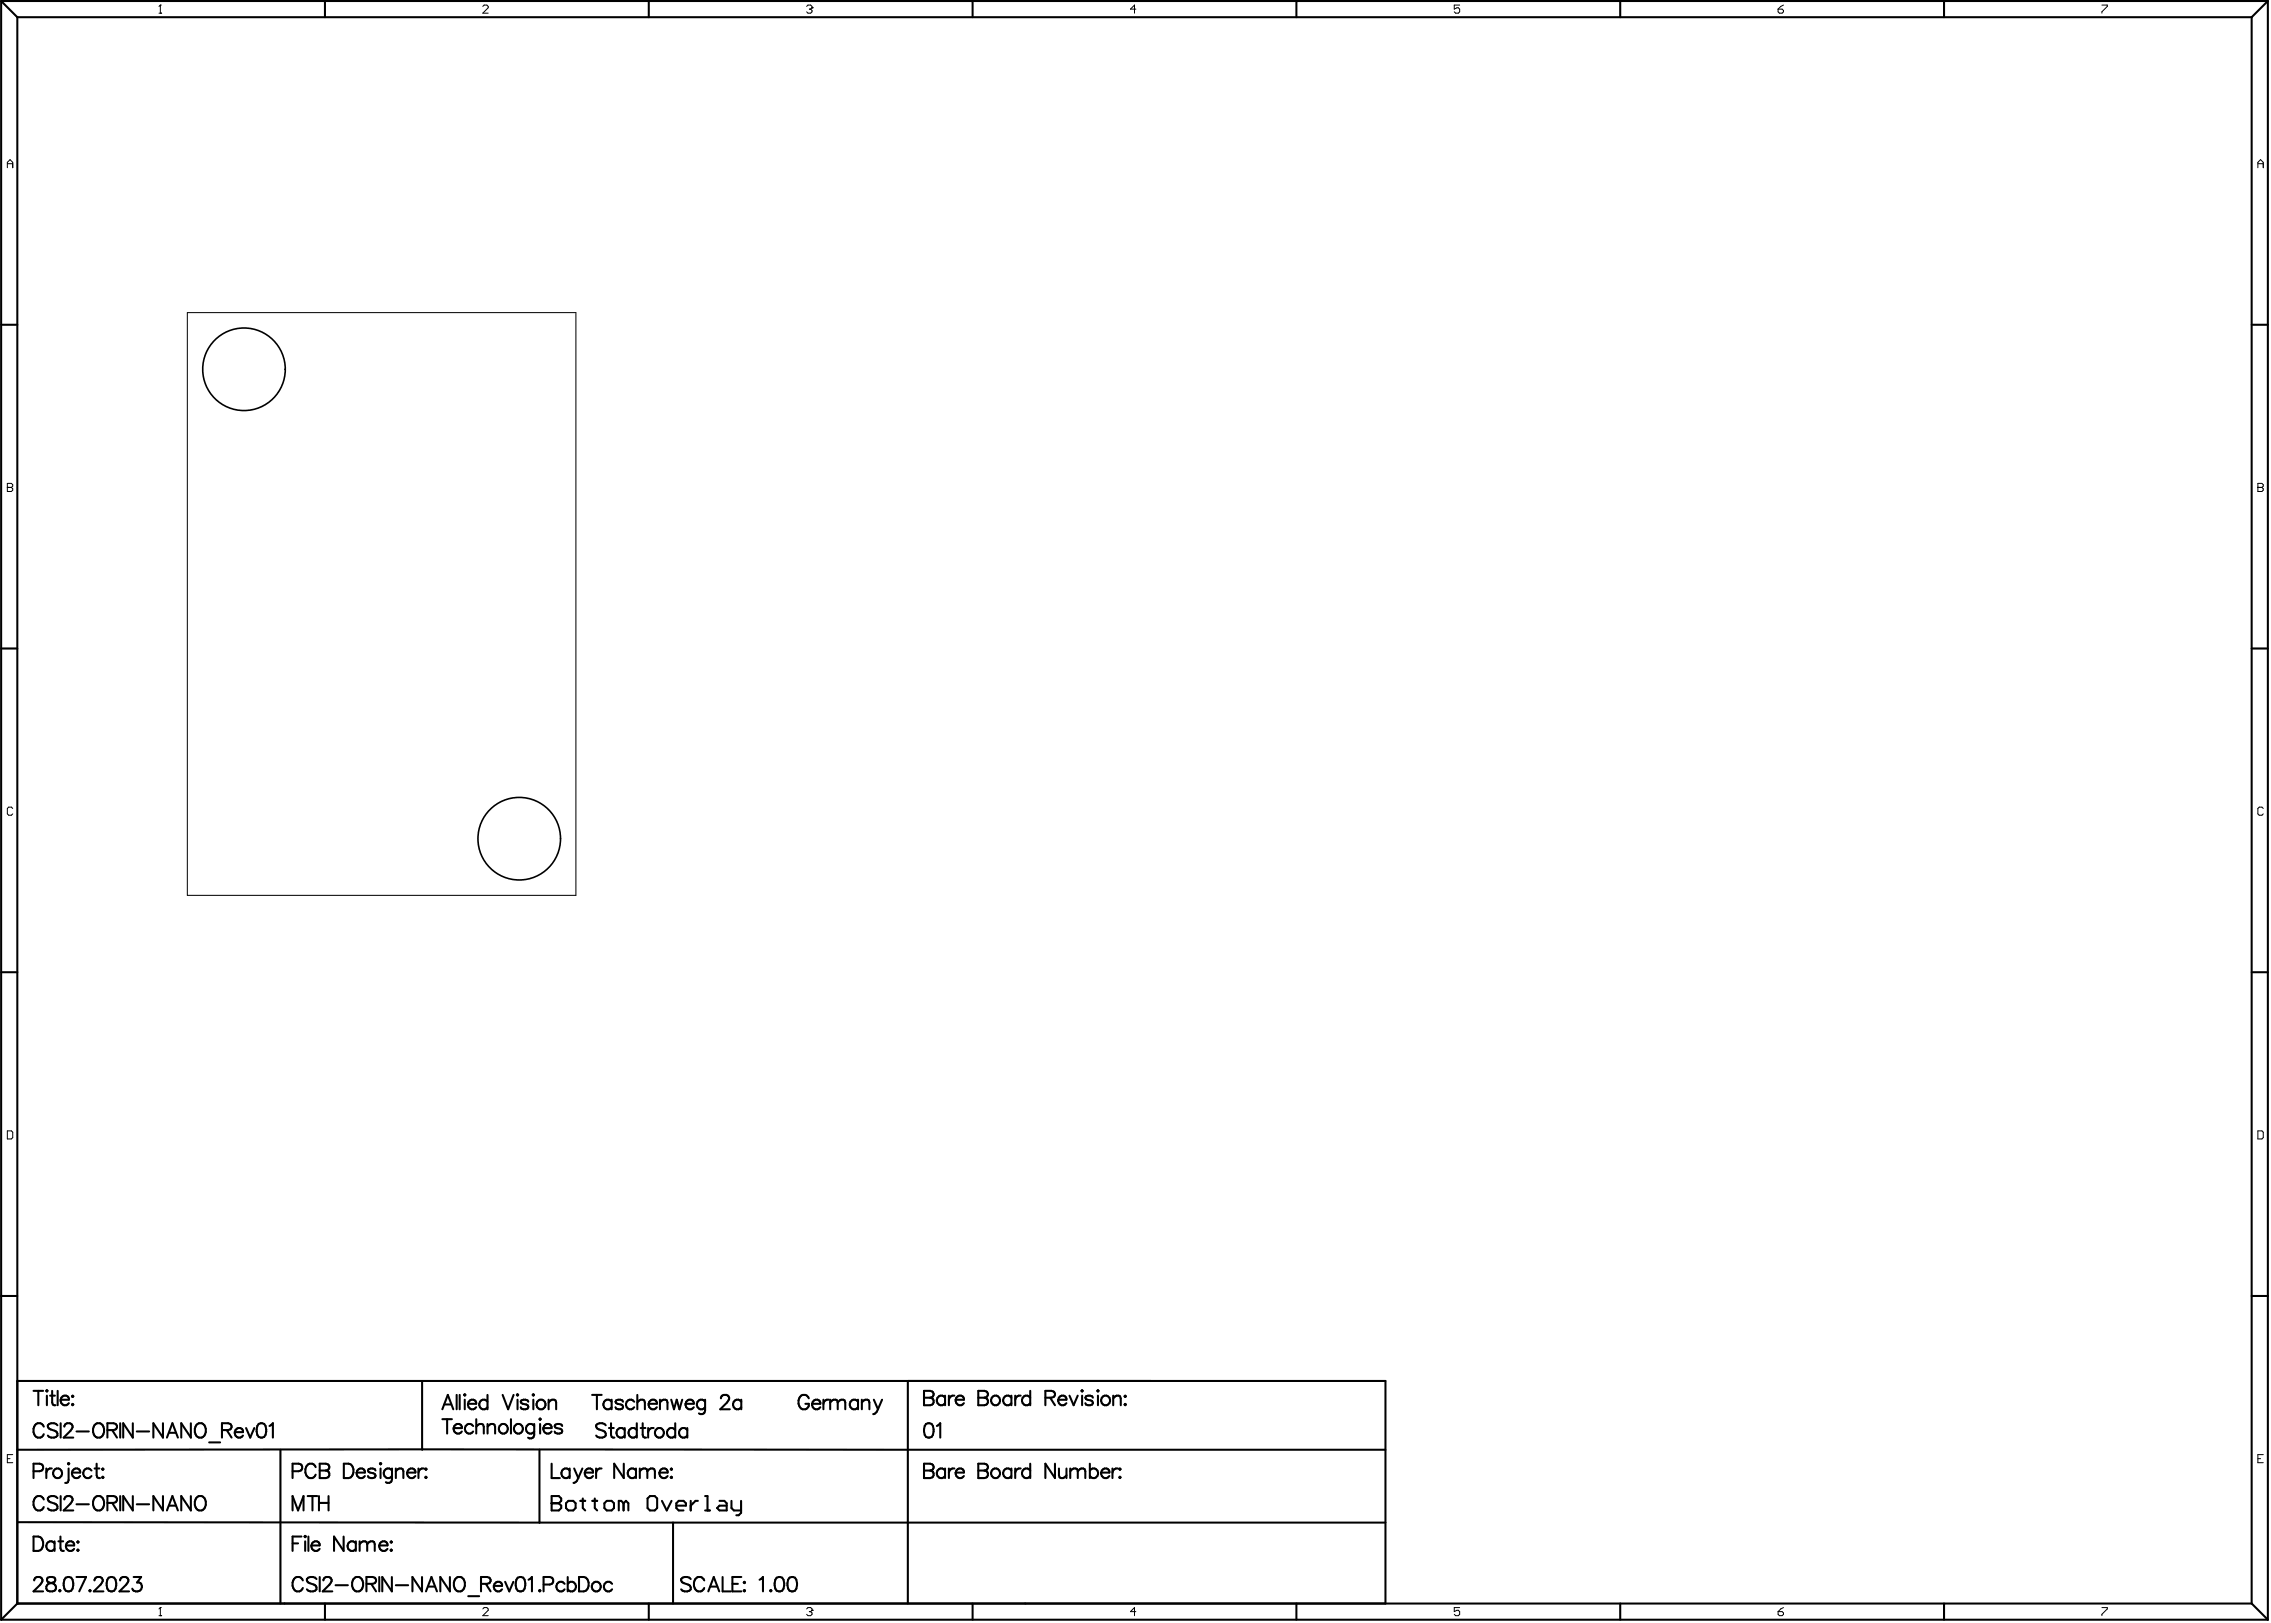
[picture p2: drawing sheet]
<svg xmlns="http://www.w3.org/2000/svg" width="234mm" height="167mm" viewBox="0 0 234 167" stroke-linecap="round" stroke-linejoin="round" font-family="sans-serif">
<g fill="none" stroke="#000" stroke-width=".21">
<path d="M.1 .1l1.7 1.7M.1 .1h233.1M.1 .1v166.4M1.8 1.8v163.1M1.8 1.8h229.8M33.4 .1v1.7M66.7 .1v1.7M100 .1v1.7M133.3 .1v1.7M166.6 .1v1.7M199.9 .1v1.7M231.6 1.8v163.1"/>
<path d="M233.2 .1l-1.6 1.7M233.2 .1v166.4M.1 33.4h1.7M231.6 33.4h1.6M.1 66.7h1.7M231.6 66.7h1.6M.1 100h1.7M231.6 100h1.6M.1 133.2h1.7M231.6 133.2h1.6M1.8 149.1h140.7M1.8 142h140.7v22.9"/>
<path d="M1.8 156.5h53.7M3.4 143h1M3.4 151.3h.7a.39 .39 0 0 0 .3-.4 .39 .39 0 0 0-.3-.4h-.7v1.5M3.4 158h.5a.79 .79 0 0 1 .6 .7 .79 .79 0 0 1-.6 .8h-.5zM3.9 143v1.5M4.5 146.7a.54 .54 0 0 0-.6-.4 .54 .54 0 0 0-.5 .6 .65 .65 0 0 0 .2 .7 .65 .65 0 0 0 .7 .1l.2-.2M4.5 154.2a.54 .54 0 0 0-.6-.4 .54 .54 0 0 0-.5 .6 .65 .65 0 0 0 .2 .7 .65 .65 0 0 0 .7 .1l.2-.3M4.8 143v-.1l.1 .1-.1 .1zM4.8 151v1M4.8 143.5v1M5.2 143.5h.4M5.3 151a.48 .48 0 0 0-.5 .4"/>
<path d="M5.4 143v1.2v.2l.3 .1M5.6 158.7a.47 .47 0 0 0-.7-.1 .47 .47 0 0 0 0 .7 .47 .47 0 0 0 .7-.1M5.6 158.5v1M5.9 146.5a.56 .56 0 0 0-.5-.2 .56 .56 0 0 0-.5 .4l.2 .2 .5 .2a.36 .36 0 0 1 .3 .3 .36 .36 0 0 1-.1 .3 .68 .68 0 0 1-.9-.1M5.9 154a.56 .56 0 0 0-.5-.2 .56 .56 0 0 0-.5 .4l.2 .2 .5 .2a.36 .36 0 0 1 .3 .3 .36 .36 0 0 1-.1 .3 .68 .68 0 0 1-.9-.1M5.9 143v1.5M6 158.5h.5M6.2 158v1.2l.1 .2 .3 .1M6.2 143.9a.47 .47 0 0 0 .3 .5 .47 .47 0 0 0 .6-.1M6.2 146.3v1.5M6.2 153.8v1.5M6.3 143.7a.41 .41 0 0 1 .5-.2 .41 .41 0 0 1 .3 .4h-.9z"/>
<path d="M6.6 146.7l.2-.3 .4-.1a.36 .36 0 0 1 .2 .6l-.9 .9h1M6.6 154.2l.2-.3 .4-.1a.36 .36 0 0 1 .2 .6l-.9 .9h1M6.8 158.9a.47 .47 0 0 0 .3 .5 .47 .47 0 0 0 .5-.2M6.9 158.7a.41 .41 0 0 1 .4-.2 .41 .41 0 0 1 .3 .4h-.8zM7 150.5l.1-.1v.1v.1zM7.1 151v1.2l-.1 .2-.3 .1M7.4 151.4a.47 .47 0 0 0 .3 .5 .47 .47 0 0 0 .5-.1M7.4 143.6l.1-.1v.1zM7.4 144.4l.1-.1v.1v.1zM7.5 151.2a.41 .41 0 0 1 .4-.2 .41 .41 0 0 1 .3 .4h-.8zM7.9 147.2h1.2M7.9 154.7h1.2"/>
<path d="M7.9 158.5h.1h.1l-.1 .1zM7.9 159.4l.1-.1 .1 .1-.1 .1zM9.4 151.2a.47 .47 0 0 0-.7-.1 .47 .47 0 0 0 0 .7 .47 .47 0 0 0 .7 0M9.7 146.5a.55 .55 0 0 1 .6-.2 .55 .55 0 0 1 .4 .6 .65 .65 0 0 1-.1 .7 .65 .65 0 0 1-.7 .1 .92 .92 0 0 1-.2-1.2zM9.7 151h.5M9.9 153.9a.68 .68 0 0 1 .7 .2 .68 .68 0 0 1 0 .8 .54 .54 0 0 1-.6 .4 .54 .54 0 0 1-.4-.6 .9 .9 0 0 1 .3-.8zM9.9 150.5v1.2l.1 .2 .3 .1M10.5 151.9l.1-.1v.1v.1zM10.5 151h.1v.1zM11 147h.9a.34 .34 0 0 0 0-.6l-.9-.1v1.5M11 154.5l.9-.1a.34 .34 0 0 0 0-.5l-.9-.1v1.5M11.5 147l.5 .8"/>
<path d="M11.5 154.5l.5 .8M12.4 146.3v1.5M12.4 153.8v1.5M13.7 146.3v1.5l-1-1.5v1.5M13.7 153.8v1.5l-1-1.5v1.5M14.1 147.2h1.2M14.1 154.7h1.2M16.8 146.3v1.5l-1-1.5v1.5M16.8 153.8v1.5l-1-1.5v1.5M17.2 147.8l.5-1.5 .6 1.5M17.2 155.3l.5-1.5 .6 1.5M17.4 147.3h.7"/>
<path d="M17.4 154.8h.7M19.6 146.3v1.5l-1-1.5v1.5M19.6 153.8v1.5l-1-1.5v1.5M20.2 146.5a.55 .55 0 0 1 .6-.2 .55 .55 0 0 1 .4 .6 .65 .65 0 0 1-.2 .7 .65 .65 0 0 1-.7 .1 .92 .92 0 0 1-.1-1.2zM20.2 154a.55 .55 0 0 1 .6-.2 .55 .55 0 0 1 .4 .6 .65 .65 0 0 1-.2 .7 .65 .65 0 0 1-.7 .1 .92 .92 0 0 1-.1-1.2zM21.5 148.3h1.1M22.8 147h.9a.34 .34 0 0 0 0-.6l-.9-.1v1.5M23.3 147l.5 .8M24.1 147.2a.47 .47 0 0 0 .3 .6 .47 .47 0 0 0 .6-.2M24.2 147a.41 .41 0 0 1 .5-.2 .41 .41 0 0 1 .3 .4h-.9zM25.3 146.8l.4 1 .5-1M26.6 146.4a.48 .48 0 0 1 .7 .2 1.22 1.22 0 0 1-.1 1.1 .48 .48 0 0 1-.7-.2 1.22 1.22 0 0 1 .1-1.1z"/>
<path d="M27.7 146.6l.4-.3v1.5M28.8 149.1v15.8M30.1 151.3h.6a.39 .39 0 0 0 .4-.4 .39 .39 0 0 0-.4-.4h-.6v1.5M30.1 155.3v-1.5l.6 1.5 .5-1.5v1.5M30.1 158.7h.6M31 158h-.9v1.5M31.3 158l.1-.1 .1 .1h-.1zM31.4 158.5v1M31.6 153.8h1M31.7 158v1.5M32 158.9a.47 .47 0 0 0 .3 .5 .47 .47 0 0 0 .6-.2M32.1 158.7a.41 .41 0 0 1 .5-.2 .41 .41 0 0 1 .3 .4h-.9z"/>
<path d="M32.1 153.8v1.5M32.5 150.8a.54 .54 0 0 0-.7-.3 .54 .54 0 0 0-.4 .5 .65 .65 0 0 0 .1 .8 .65 .65 0 0 0 .8 .1l.2-.3M32.8 153.8v1.5M32.8 154.5h1M32.9 150.5l.8 .1a.34 .34 0 0 1 0 .5l-.2 .1a.39 .39 0 0 1 .4 .4 .39 .39 0 0 1-.4 .4h-.6zM32.9 151.2h.6M33.8 153.8v1.5M35.3 158v1.5l-.9-1.5v1.5M35.4 150.5h.5a.79 .79 0 0 1 .5 .7 .79 .79 0 0 1-.5 .8h-.5zM36.6 158.7a.47 .47 0 0 0-.7-.1 .47 .47 0 0 0 0 .7 .47 .47 0 0 0 .7-.1M36.6 158.5v1M36.7 151.4a.47 .47 0 0 0 .3 .5 .47 .47 0 0 0 .5-.1"/>
<path d="M36.7 151.2a.41 .41 0 0 1 .5-.2 .41 .41 0 0 1 .3 .4h-.8zM37 158.7l.3-.2h.4l.1 .2M37 158.5v1M37.8 158.7l.3-.2h.4v1M37.8 158.7v.8M38.6 151.2a.45 .45 0 0 0-.8 0l.2 .2 .5 .1 .1 .3a.45 .45 0 0 1-.8 0M39 158.9a.47 .47 0 0 0 .3 .5 .47 .47 0 0 0 .5-.2M39.1 150.5v-.1l.1 .1-.1 .1zM39.1 158.7a.41 .41 0 0 1 .4-.2 .41 .41 0 0 1 .3 .4h-.8zM39.1 151v1M40.2 158.5h.1l-.1 .1v-.1zM40.2 159.3l.1 .1-.1 .1v-.1z"/>
<path d="M40.3 151.2a.47 .47 0 0 0-.7-.1 .47 .47 0 0 0 0 .7 .47 .47 0 0 0 .7 0M40.3 151v1.1a.39 .39 0 0 1-.2 .3 .39 .39 0 0 1-.4 0M40.7 151.3l.4-.3h.3l.1 1M40.7 151v1M41.9 151.4a.47 .47 0 0 0 .2 .5 .47 .47 0 0 0 .6-.1M41.9 151.2a.41 .41 0 0 1 .5-.2 .41 .41 0 0 1 .3 .4h-.8zM43 151v1M43.4 142v7.1M43.6 151a.48 .48 0 0 0-.6 .4M43.7 151h.1h.1l-.1 .1zM43.7 151.9l.1-.1 .1 .1-.1 .1zM45.5 145.9h1"/>
<path d="M45.5 144.9l.6-1.5 .5 1.5M45.7 144.4h.7M46 145.9v1.5M46.7 146.8a.47 .47 0 0 0 .2 .6 .47 .47 0 0 0 .6-.2M46.7 146.6a.41 .41 0 0 1 .5-.2 .41 .41 0 0 1 .3 .4h-.8zM47 143.4v1.5M47.3 143.4v1.5M47.7 143.4l.1-.1 .1 .1-.1 .1zM47.8 143.9v1M48.1 144.3a.47 .47 0 0 0 .3 .6 .47 .47 0 0 0 .6-.2M48.2 144.1a.41 .41 0 0 1 .5-.2 .41 .41 0 0 1 .3 .4h-.9zM48.7 146.6a.47 .47 0 0 0-.7-.1 .47 .47 0 0 0 0 .7 .47 .47 0 0 0 .7 0"/>
<path d="M49 146.7l.3-.3 .4 .1 .1 .9M49 145.9v1.5M50.1 144.1a.47 .47 0 0 0-.7-.1 .47 .47 0 0 0 0 .7 .47 .47 0 0 0 .7 0M50.1 143.4v1.5M50.1 146.7l.4-.3 .3 .1 .1 .9M50.1 146.4v1M51.7 143.4l.6 1.5 .5-1.5M52.5 145.9v1.5M53.1 143.4l.1-.1 .1 .1-.1 .1zM53.2 143.9v1M54.3 144.1a.45 .45 0 0 0-.8 0l.3 .2 .5 .2v.2a.45 .45 0 0 1-.8 0M54.8 143.4v-.1l.1 .1-.1 .1z"/>
<path d="M54.8 143.9v1M54.9 146.6a.47 .47 0 0 0-.7-.1 .47 .47 0 0 0 0 .7 .47 .47 0 0 0 .7 0M54.9 146.4v1.1a.39 .39 0 0 1-.2 .4 .39 .39 0 0 1-.4-.1M55.5 145.9v-.1l.1 .1-.1 .1zM55.5 156.5h87M55.5 149.1v7.4M55.5 146.4v1M55.9 146.8a.47 .47 0 0 0 .3 .6 .47 .47 0 0 0 .5-.2M55.9 146.6a.41 .41 0 0 1 .5-.2 .41 .41 0 0 1 .3 .4h-.8zM56.4 144.2l.4-.3 .3 .1 .1 .9M56.4 143.9v1M56.7 154.6h.1"/>
<path d="M56.7 150.5v1.5h.9M56.7 153.8h.8l.2 .3v.2l-.2 .3 .2 .2v.2l-.2 .3h-.8zM56.7 154.6h.8M57.8 146.6a.45 .45 0 0 0-.8 0l.2 .2 .5 .2 .1 .2a.45 .45 0 0 1-.8 0M58.2 154.6l.3-.3h.4l.3 .3v.4l-.3 .3h-.4l-.3-.3zM58.6 151.2a.47 .47 0 0 0-.7-.1 .47 .47 0 0 0 0 .7 .47 .47 0 0 0 .7 0M58.6 151v1M59 151l.5 1M59.5 152a.57 .57 0 0 1-.5 .5M59.7 154.3h.5M59.9 151l-.4 1M59.9 154.1v.9l.3 .3"/>
<path d="M60.1 151.4a.47 .47 0 0 0 .3 .5 .47 .47 0 0 0 .6-.1M60.2 151.2a.41 .41 0 0 1 .5-.2 .41 .41 0 0 1 .3 .4h-.9zM60.9 143.4h1M60.9 154.3h.5M61.2 154.1v.9l.2 .3M61.3 151v1M61.4 143.4v1.5M61.9 151a.48 .48 0 0 0-.6 .4M62.2 154.6l.2-.3h.5l.2 .3v.4l-.2 .3h-.5l-.2-.3zM62.3 146.5a.56 .56 0 0 0-.5-.2 .56 .56 0 0 0-.5 .4l.1 .2 .6 .2a.36 .36 0 0 1 .3 .3 .36 .36 0 0 1-.1 .3 .68 .68 0 0 1-.9-.1M62.6 146.8h.5M62.8 146.3v1.2l.1 .2 .3 .1"/>
<path d="M62.9 144.1a.47 .47 0 0 0-.7-.1 .47 .47 0 0 0 0 .7 .47 .47 0 0 0 .7 0M62.9 143.9v1M64.1 144.1a.45 .45 0 0 0-.8 0l.2 .2 .5 .2 .1 .2a.45 .45 0 0 1-.8 0M64.1 154.6l-.2-.3h-.3v1M64.1 154.6v.7M64.1 154.6l.3-.3 .2 .3v.7M64.1 150.5v1.5l-.9-1.5v1.5M64.2 147a.47 .47 0 0 0-.7 0 .47 .47 0 0 0 0 .7 .47 .47 0 0 0 .7-.1M64.2 146.8v1M65.2 144.1a.47 .47 0 0 0-.7-.1 .47 .47 0 0 0 0 .7 .47 .47 0 0 0 .7 0M65.4 151.2a.47 .47 0 0 0-.7-.1 .47 .47 0 0 0 0 .7 .47 .47 0 0 0 .7 0M65.4 151v1"/>
<path d="M65.5 147a.47 .47 0 0 0-.7 0 .47 .47 0 0 0 0 .7 .47 .47 0 0 0 .7-.1M65.5 146.3v1.5M65.5 144.2l.4-.3 .3 .1 .1 .9M65.5 143.4v1.5M65.8 151.3l.3-.3h.4l.1 .3M65.8 151v1M65.9 146.8h.5M66.1 146.3v1.2l.1 .2 .2 .1M66.6 151.3l.3-.3h.4v1M66.6 151.3v.7M66.6 154.1l.2-.3h.5l.3 .3v.9l-.3 .3h-.5l-.2-.3zM66.7 146.8v1"/>
<path d="M66.7 144.3a.47 .47 0 0 0 .3 .6 .47 .47 0 0 0 .5-.2M66.9 144a.39 .39 0 0 1 .5-.1 .39 .39 0 0 1 .1 .4h-.8zM67.2 146.8a.48 .48 0 0 0-.5 .4M67.8 151.4a.47 .47 0 0 0 .3 .5 .47 .47 0 0 0 .6-.1M67.9 144.2l.3-.3 .4 .1v.9M67.9 143.9v1M67.9 151.2a.41 .41 0 0 1 .5-.2 .41 .41 0 0 1 .3 .4h-.9zM68.1 154.3l.5 1 .5-1M69 151.9v-.1l.1 .1-.1 .1zM69 151h.1l-.1 .1zM69 143.9l.3 1 .3-1 .3 1 .3-1M69.2 156.5v8.4"/>
<path d="M69.4 147a.47 .47 0 0 0-.7 0 .47 .47 0 0 0 0 .7 .47 .47 0 0 0 .7-.1M69.4 146.3v1.5M69.6 154.8h.9v-.2l-.2-.3h-.5l-.2 .3v.4l.2 .3h.5M70.5 144.3a.47 .47 0 0 0 .3 .6 .47 .47 0 0 0 .5-.2M70.7 147a.47 .47 0 0 0-.7 0 .47 .47 0 0 0 0 .7 .47 .47 0 0 0 .7-.1M70.7 146.8v1M70.7 144a.39 .39 0 0 1 .4-.1 .39 .39 0 0 1 .2 .4h-.8zM71 154.3v1M71.8 154.3h-.3l-.5 .5M72.5 144.1a.47 .47 0 0 0-.7-.1 .47 .47 0 0 0 0 .7 .47 .47 0 0 0 .7 0M72.5 143.9v1.1a.39 .39 0 0 1-.2 .4 .39 .39 0 0 1-.4-.1M72.5 153.8h.3v1.5"/>
<path d="M72.5 155.3h.5M74 154.3h.5l.2 .3v.7h-.7l-.3-.3 .3-.2h.7M74.1 143.8l.2-.3 .4-.1a.36 .36 0 0 1 .2 .6l-.8 .9h1M75.2 154.3v.7l.3 .3h.7M76.2 154.3v1.2l-.2 .3h-.3M76.2 144.1a.47 .47 0 0 0-.7-.1 .47 .47 0 0 0 0 .7 .47 .47 0 0 0 .7 0M76.2 143.9v1M83.2 143.8a.54 .54 0 0 0-.6-.4 .54 .54 0 0 0-.5 .6 .65 .65 0 0 0 .2 .7 .65 .65 0 0 0 .7 .1l.2-.3v-.2h-.4M83.5 144.3a.47 .47 0 0 0 .3 .6 .47 .47 0 0 0 .6-.2M83.7 144a.39 .39 0 0 1 .5-.1 .39 .39 0 0 1 .2 .4h-.9zM84.7 143.9v1M85.2 143.9a.48 .48 0 0 0-.5 .4"/>
<path d="M85.4 144.2l.3-.3 .4 .1v.2M85.4 143.9v1M86.1 144.2l.4-.3 .4 .1v.9M86.1 144.2v.7M88.2 144.1a.47 .47 0 0 0-.7-.1 .47 .47 0 0 0 0 .7 .47 .47 0 0 0 .7 0M88.2 143.9v1M88.6 144.2l.4-.3 .3 .1 .1 .9M88.6 143.9v1M89.9 143.9l.4 1M90.3 144.9a.57 .57 0 0 1-.5 .5M90.7 143.9l-.4 1M93.4 142v22.9"/>
<path d="M95 143l.9 .1a.34 .34 0 0 1 0 .5l-.2 .1a.39 .39 0 0 1 .3 .4 .39 .39 0 0 1-.3 .4h-.7zM95 150.5l.9 .1a.34 .34 0 0 1 0 .5l-.2 .1a.39 .39 0 0 1 .3 .4 .39 .39 0 0 1-.3 .4h-.7zM95 143.7h.7M95 151.2h.7M95.2 146.4a.48 .48 0 0 1 .7 .2 1.22 1.22 0 0 1-.1 1.1 .48 .48 0 0 1-.7-.2 1.22 1.22 0 0 1 .1-1.1zM96.3 146.6l.4-.3v1.5M97.2 143.7a.47 .47 0 0 0-.7-.1 .47 .47 0 0 0 0 .7 .47 .47 0 0 0 .7 0M97.2 143.5v1M97.2 151v1M97.2 151.2a.47 .47 0 0 0-.7-.1 .47 .47 0 0 0 0 .7 .47 .47 0 0 0 .7 0M97.6 143.5v1M97.6 151v1"/>
<path d="M98.1 143.5a.48 .48 0 0 0-.5 .4M98.1 151a.48 .48 0 0 0-.5 .4M98.3 143.9a.47 .47 0 0 0 .3 .5 .47 .47 0 0 0 .5-.1M98.3 151.4a.47 .47 0 0 0 .3 .5 .47 .47 0 0 0 .5-.1M98.3 143.7a.41 .41 0 0 1 .5-.2 .41 .41 0 0 1 .3 .4h-.8zM98.3 151.2a.41 .41 0 0 1 .5-.2 .41 .41 0 0 1 .3 .4h-.8zM100.6 143l.8 .1a.34 .34 0 0 1 0 .5l-.2 .1a.39 .39 0 0 1 .4 .4 .39 .39 0 0 1-.4 .4h-.6zM100.6 143.7h.6M100.6 150.5l.8 .1a.34 .34 0 0 1 0 .5l-.2 .1a.39 .39 0 0 1 .4 .4 .39 .39 0 0 1-.4 .4h-.6zM100.6 151.2h.6M104 143.7a.47 .47 0 0 0-.7-.1 .47 .47 0 0 0 0 .7 .47 .47 0 0 0 .7 0M104 143.5v1"/>
<path d="M104 151v1M104 151.2a.47 .47 0 0 0-.7-.1 .47 .47 0 0 0 0 .7 .47 .47 0 0 0 .7 0M104.4 143.5v1M104.4 151v1M105 143.5a.48 .48 0 0 0-.6 .4M105 151a.48 .48 0 0 0-.6 .4M105.9 143.7a.47 .47 0 0 0-.7-.1 .47 .47 0 0 0 0 .7 .47 .47 0 0 0 .7 0M105.9 143v1.5M105.9 150.5v1.5M105.9 151.2a.47 .47 0 0 0-.7-.1 .47 .47 0 0 0 0 .7 .47 .47 0 0 0 .7 0M107.5 143.7l.8-.1a.34 .34 0 0 0 0-.5l-.8-.1v1.5M108 143.7l.5 .8"/>
<path d="M108.5 150.5v1.5l-1-1.5v1.5M108.8 143.9a.47 .47 0 0 0 .3 .5 .47 .47 0 0 0 .6-.1M108.9 143.7a.41 .41 0 0 1 .5-.2 .41 .41 0 0 1 .3 .4h-.9zM108.9 151l.1 .9 .3 .1 .4-.3M109.7 151v1M110 143.5l.4 1 .4-1M110.1 151.3l.3-.3h.4v.3M110.1 151v1M110.8 151.3l.4-.3h.3l.1 1M110.8 151.3v.7M111.2 143l.1-.1v.1v.1zM111.3 143.5v1"/>
<path d="M112.1 151.2a.47 .47 0 0 1 .7-.1 .47 .47 0 0 1 0 .7 .47 .47 0 0 1-.7 0M112.1 150.5v1.5M112.4 143.7a.45 .45 0 0 0-.8 0l.1 .1 .6 .3 .1 .2a.45 .45 0 0 1-.8 0M112.8 143l.1-.1 .1 .1-.1 .1zM112.9 143.5v1M113.2 151.4a.47 .47 0 0 0 .3 .5 .47 .47 0 0 0 .6-.1M113.3 151.2a.41 .41 0 0 1 .5-.2 .41 .41 0 0 1 .3 .4h-.9zM114.4 151v1M114.5 143.8l.3-.3 .4 .1 .1 .9M114.5 143.5v1M115 151a.48 .48 0 0 0-.6 .4M115.1 151h.1v.1z"/>
<path d="M115.1 151.9l.1-.1v.1v.1zM115.6 143.6l.1-.1 .1 .1h-.1zM115.6 144.4l.1-.1 .1 .1-.1 .1zM.1 166.5h233.1M1.8 164.9h.1M1.8 164.9h229.8M1.8 164.9l-1.7 1.6M3.5 162.5l.2-.3 .4-.1a.36 .36 0 0 1 .2 .6l-.9 .9h1M4.9 162.2a.3 .3 0 0 0 .1 .5 .61 .61 0 0 1 .8 .6 .52 .52 0 0 1-.6 .3 .52 .52 0 0 1-.4-.5 .68 .68 0 0 1 .7-.4 .3 .3 0 0 0 .1-.5l-.2-.1zM6.1 163.5h.1v.1zM6.8 162.2a.48 .48 0 0 1 .7 .2 1.22 1.22 0 0 1-.2 1.1 .48 .48 0 0 1-.7-.2 1.22 1.22 0 0 1 .2-1.1zM7.9 162.1h1l-.8 1.5"/>
<path d="M9.2 163.5h.1v.1zM9.7 162.5l.2-.3 .4-.1a.36 .36 0 0 1 .2 .6l-.9 .9h1M11.2 162.2a.48 .48 0 0 1 .7 .2 1.22 1.22 0 0 1-.2 1.1 .48 .48 0 0 1-.7-.2 1.22 1.22 0 0 1 .2-1.1zM12.4 162.5l.1-.3 .4-.1a.36 .36 0 0 1 .2 .6l-.8 .9h1M13.7 162.1h.8l-.4 .6a.48 .48 0 0 1 .5 .5 .48 .48 0 0 1-.6 .4l-.3-.1-.1-.2M31.1 162.5a.54 .54 0 0 0-.6-.4 .54 .54 0 0 0-.4 .6 .65 .65 0 0 0 .1 .7 .65 .65 0 0 0 .7 .1l.2-.2M32.5 162.3a.56 .56 0 0 0-.5-.2 .56 .56 0 0 0-.4 .4l.1 .2 .6 .2a.36 .36 0 0 1 .2 .3 .36 .36 0 0 1-.1 .3 .68 .68 0 0 1-.8-.1M32.9 162.1v1.5M33.3 162.5l.1-.3 .4-.1a.36 .36 0 0 1 .2 .6l-.8 .9h1M33.4 164.9v1.6M34.5 163h1.3M36.4 162.3a.55 .55 0 0 1 .6-.1 .55 .55 0 0 1 .3 .5 .65 .65 0 0 1-.1 .7 .65 .65 0 0 1-.7 .1 .92 .92 0 0 1-.1-1.2z"/>
<path d="M37.7 162.8h.8a.34 .34 0 0 0 0-.6l-.8-.1v1.5M38.2 162.8l.5 .8M39 162.1v1.5M40.3 162.1v1.5l-1-1.5v1.5M40.7 163h1.3M43.4 162.1v1.5l-1-1.5v1.5M43.8 163.6l.6-1.5 .5 1.5M44 163.1h.7M46.3 162.1v1.5l-1-1.5v1.5M46.8 162.3a.55 .55 0 0 1 .6-.1 .55 .55 0 0 1 .4 .5 .65 .65 0 0 1-.1 .7 .65 .65 0 0 1-.7 .1 .92 .92 0 0 1-.2-1.2zM48.1 164.1h1.2M49.5 162.8h.8a.34 .34 0 0 0 0-.6l-.8-.1v1.5"/>
<path d="M50 162.8l.5 .8M50.8 163.1a.47 .47 0 0 0 .3 .5 .47 .47 0 0 0 .5-.2M50.9 162.8a.41 .41 0 0 1 .4-.2 .41 .41 0 0 1 .3 .5h-.8zM51.9 162.6l.5 1 .4-1M53.2 162.2a.48 .48 0 0 1 .7 .2 1.22 1.22 0 0 1-.1 1.1 .48 .48 0 0 1-.7-.2 1.22 1.22 0 0 1 .1-1.1zM54.3 162.4l.4-.3v1.5M55.4 163.5h.1h.1l-.1 .1zM55.9 162.9h.6a.39 .39 0 0 0 .4-.4 .39 .39 0 0 0-.4-.4h-.6v1.5M58.1 162.8a.47 .47 0 0 0-.7 0 .47 .47 0 0 0 0 .7 .47 .47 0 0 0 .7-.1M58.4 162.8a.47 .47 0 0 1 .7 0 .47 .47 0 0 1 0 .7 .47 .47 0 0 1-.7-.1M58.4 162.1v1.5M59.5 162.1h.5a.79 .79 0 0 1 .5 .8 .79 .79 0 0 1-.5 .7h-.5z"/>
<path d="M62.9 162.8a.47 .47 0 0 0-.6 0 .47 .47 0 0 0 0 .7 .47 .47 0 0 0 .6-.1M66.7 164.9v1.6M71 162.3a.56 .56 0 0 0-.5-.2 .56 .56 0 0 0-.5 .4l.2 .2 .6 .2a.36 .36 0 0 1 .2 .3 .36 .36 0 0 1-.1 .3 .68 .68 0 0 1-.9-.1M72.4 162.5a.54 .54 0 0 0-.6-.4 .54 .54 0 0 0-.4 .6 .65 .65 0 0 0 .1 .7 .65 .65 0 0 0 .7 .1l.2-.2M72.8 163.6l.6-1.5 .6 1.5M73 163.1h.8M74.3 162.1v1.5h.9M75.3 162.8h.6M76.2 162.1h-.9v1.5h.9M76.5 162.7l.1-.1v.1v.1zM76.5 163.5h.1v.1zM78.1 162.4l.4-.3v1.5"/>
<path d="M79.2 163.5h.1v.1zM79.9 162.2a.48 .48 0 0 1 .7 .2 1.22 1.22 0 0 1-.2 1.1 .48 .48 0 0 1-.7-.2 1.22 1.22 0 0 1 .2-1.1zM81.2 162.2a.48 .48 0 0 1 .7 .2 1.22 1.22 0 0 1-.1 1.1 .48 .48 0 0 1-.8-.2 1.22 1.22 0 0 1 .2-1.1zM100 164.9v1.6M133.3 164.9v1.6M166.6 164.9v1.6M199.9 164.9v1.6M231.6 164.9l1.6 1.6"/>
<circle cx="5.9" cy="151.5" r=".49"/>
<circle cx="51.7" cy="146.9" r=".49"/>
<circle cx="53.3" cy="146.9" r=".49"/>
<circle cx="55.6" cy="144.4" r=".49"/>
<circle cx="67.8" cy="147.3" r=".49"/>
<circle cx="102.4" cy="144" r=".49"/>
<circle cx="102.4" cy="151.5" r=".48"/>
<circle cx="113.7" cy="144" r=".49"/>
<circle cx="61.3" cy="163.1" r=".49"/>
</g>
<g fill="none" stroke="#000" stroke-width=".1">
<path d="M.8 16.8h.5M.8 17.2v-.5l.2-.3 .3 .3v.5M16.4 1.4h.2M16.5 .5h.1M16.5 .5v.9M16.5 .5l-.1 .2M49.7 .7l.1-.2h.3l.1 .2v.1l-.5 .6h.5M82.9 .7l.2-.2h.3l.1 .2v.1M83.2 .9h.2M83.4 .9l.1 .2v.1l-.1 .2h-.3l-.2-.2M83.5 .8h.1M83.5 .8l-.1 .1"/>
<path d="M116.8 .9h-.6l.5-.4v.9M150.1 .5h-.6v.4l.3-.1h.2l.1 .1v.3l-.1 .2h-.3l-.2-.2M182.8 .9h.5l.1 .2v.1l-.1 .2h-.3l-.2-.2zM183.4 .5l-.6 .4M216.1 .5h.6v.2l-.6 .5v.2M232.2 17.2v-.5l.3-.3 .2 .3v.5M232.2 16.8h.5M19.3 32.1h39.9v60h-39.9zM.8 50.1h.1M.8 49.7h.4l.1 .1v.2l-.1 .1 .1 .2v.1l-.1 .1h-.4zM.8 50.1h.4M232.2 50.1h.1"/>
<path d="M232.2 49.7h.4l.1 .1v.2l-.1 .1 .1 .2v.1l-.1 .1h-.4zM232.2 50.1h.4M1.3 83.1l-.1-.1h-.3l-.1 .1v.6l.1 .1h.3l.1-.1M232.7 83.1l-.1-.1h-.3l-.1 .1v.6l.1 .1h.3l.1-.1M.8 116.3h.4l.1 .1v.6l-.1 .1h-.4zM232.2 116.3h.4l.1 .1v.6l-.1 .1h-.4zM.8 150h.2M1.3 149.6h-.5v.8h.5M232.2 150h.3M232.7 149.6h-.5v.8h.5M16.4 166.1h.2M16.5 165.3h.1"/>
<path d="M16.5 165.3v.8M16.5 165.3l-.1 .1M49.7 165.4l.1-.1h.3l.1 .1v.2l-.5 .5h.5M82.9 165.4l.2-.1h.3l.1 .1v.2M83.2 165.7h.2M83.4 165.7l.1 .1v.2l-.1 .1h-.3l-.2-.1M83.5 165.6h.1M83.5 165.6l-.1 .1M116.8 165.7h-.6l.5-.4v.8M150.1 165.3h-.6v.4l.5-.1 .1 .1v.3l-.1 .1h-.3l-.2-.1M182.8 165.7h.5l.1 .1v.2l-.1 .1h-.3l-.2-.1zM183.4 165.3l-.6 .4"/>
<path d="M216.1 165.3h.6v.1l-.6 .6v.1"/>
</g>
<g fill="none" stroke="#000" stroke-width=".17">
<circle cx="25.1" cy="38" r="4.2"/>
<circle cx="53.4" cy="86.2" r="4.2"/>
</g>
</svg>
